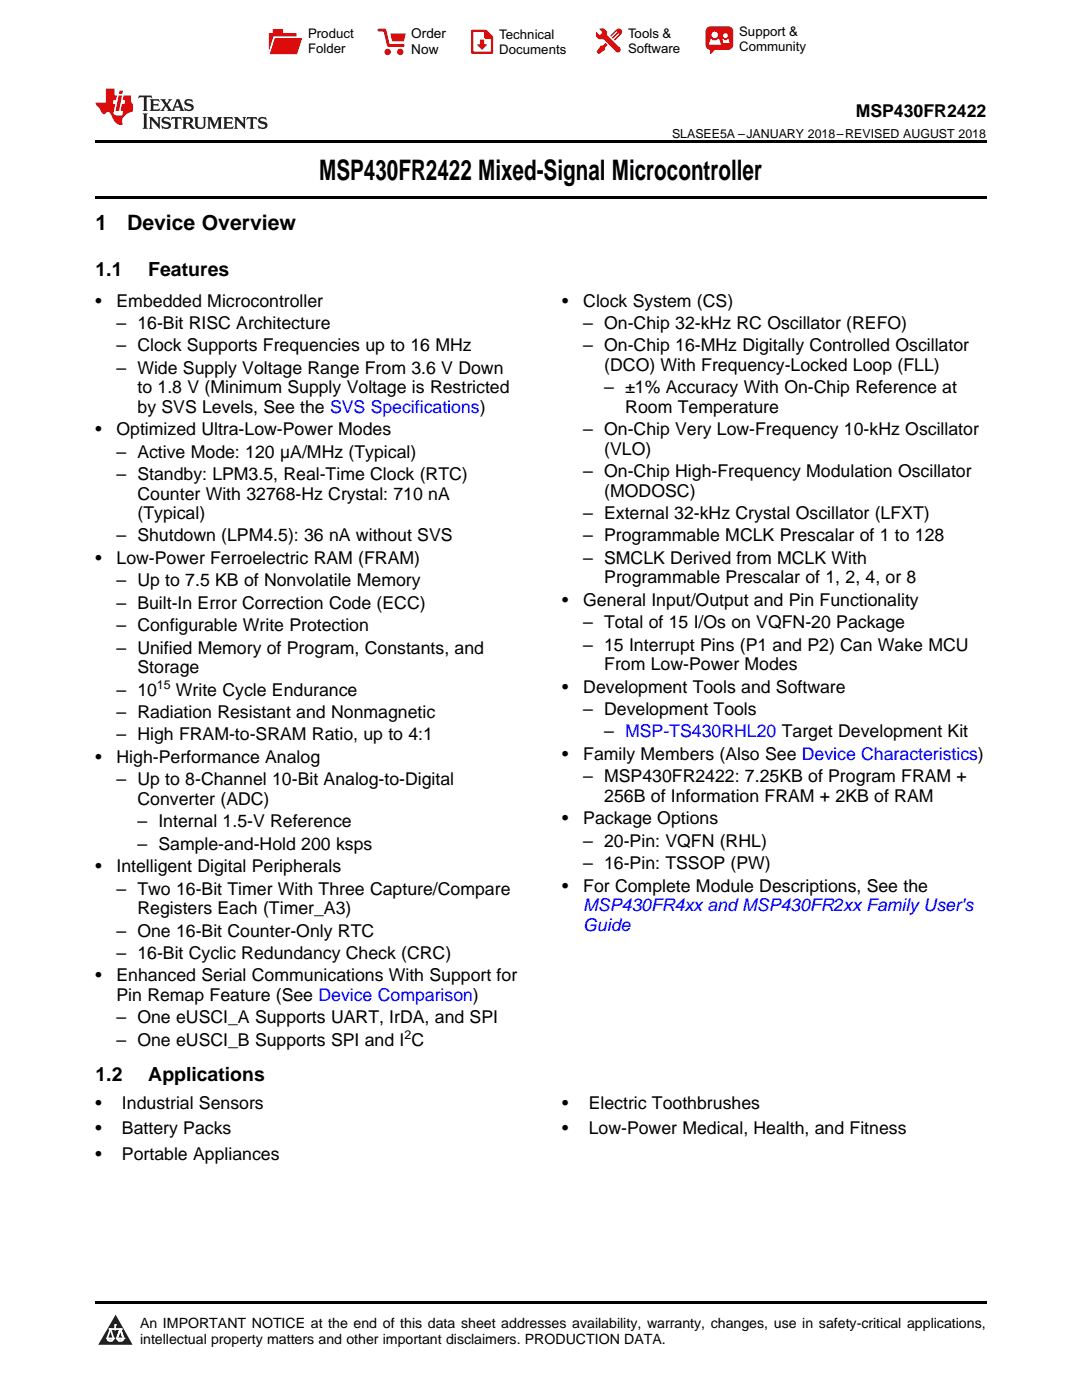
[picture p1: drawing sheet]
<svg xmlns="http://www.w3.org/2000/svg" width="216mm" height="279mm" viewBox="0 0 216 279" stroke-linecap="round" stroke-linejoin="round" font-family="sans-serif">
<defs><g id="words">
<text font-size="5.6" x="63.7" y="36">MSP430FR2422 Mixed-Signal Microcontroller</text>
<g font-size="4.2">
<text x="19" y="45.9">1</text>
<text x="25.4" y="45.9">Device Overview</text>
</g>
<g font-size="3.9">
<text x="19" y="55.1">1.1</text>
<text x="29.6" y="55.1">Features</text>
<text x="19" y="215.8">1.2</text>
<text x="29.6" y="215.8">Applications</text>
</g>
<g font-size="3.5">
<text x="170.7" y="23.3">MSP430FR2422</text>
<text x="19" y="61.2">•</text>
<text x="23.2" y="61.2">Embedded Microcontroller</text>
<text x="23.2" y="65.7">– 16-Bit RISC Architecture</text>
<text x="112.2" y="61.2">•</text>
<text x="116.4" y="61.2">Clock System (CS)</text>
<text x="116.4" y="65.7">– On-Chip 32-kHz RC Oscillator (REFO)</text>
<text x="23.2" y="70.1">– Clock Supports Frequencies up to 16 MHz</text>
<text x="116.4" y="70.1">– On-Chip 16-MHz Digitally Controlled Oscillator</text>
<text x="23.2" y="74.6">– Wide Supply Voltage Range From 3.6 V Down</text>
<text x="120.6" y="74">(DCO) With Frequency-Locked Loop (FLL)</text>
<text x="27.4" y="78.5">to 1.8 V (Minimum Supply Voltage is Restricted</text>
<text x="27.4" y="82.4">by SVS Levels, See the SVS Specifications)</text>
<text x="120.6" y="78.5">– ±1% Accuracy With On-Chip Reference at</text>
<text x="124.8" y="82.4">Room Temperature</text>
<text x="19" y="86.9">•</text>
<text x="23.2" y="86.9">Optimized Ultra-Low-Power Modes</text>
<text x="116.4" y="86.9">– On-Chip Very Low-Frequency 10-kHz Oscillator</text>
<text x="23.2" y="91.3">– Active Mode: 120 µA/MHz (Typical)</text>
<text x="23.2" y="95.8">– Standby: LPM3.5, Real-Time Clock (RTC)</text>
<text x="116.4" y="95.2">– On-Chip High-Frequency Modulation Oscillator</text>
<text x="120.6" y="90.7">(VLO)</text>
<text x="27.4" y="99.7">Counter With 32768-Hz Crystal: 710 nA</text>
<text x="120.6" y="99.1">(MODOSC)</text>
<text x="27.4" y="103.6">(Typical)</text>
<text x="116.4" y="103.6">– External 32-kHz Crystal Oscillator (LFXT)</text>
<text x="19" y="112.5">•</text>
<text x="23.2" y="108.1">– Shutdown (LPM4.5): 36 nA without SVS</text>
<text x="23.2" y="112.5">Low-Power Ferroelectric RAM (FRAM)</text>
<text x="116.4" y="108.1">– Programmable MCLK Prescalar of 1 to 128</text>
<text x="116.4" y="112.5">– SMCLK Derived from MCLK With</text>
<text x="23.2" y="117">– Up to 7.5 KB of Nonvolatile Memory</text>
<text x="120.6" y="116.4">Programmable Prescalar of 1, 2, 4, or 8</text>
<text x="23.2" y="121.5">– Built-In Error Correction Code (ECC)</text>
<text x="23.2" y="126">– Configurable Write Protection</text>
<text x="112.2" y="120.9">•</text>
<text x="116.4" y="120.9">General Input/Output and Pin Functionality</text>
<text x="116.4" y="125.4">– Total of 15 I/Os on VQFN-20 Package</text>
<text x="23.2" y="130.5">– Unified Memory of Program, Constants, and</text>
<text x="116.4" y="129.9">– 15 Interrupt Pins (P1 and P2) Can Wake MCU</text>
<text x="27.4" y="134.3">Storage</text>
<text x="120.6" y="133.7">From Low-Power Modes</text>
<text x="23.2" y="138.8">– 10</text>
<text x="23.2" y="143.3">– Radiation Resistant and Nonmagnetic</text>
<text x="35.1" y="138.8">Write Cycle Endurance</text>
<text x="112.2" y="138.2">•</text>
<text x="116.4" y="138.2">Development Tools and Software</text>
<text x="116.4" y="142.7">– Development Tools</text>
<text x="23.2" y="147.8">– High FRAM-to-SRAM Ratio, up to 4:1</text>
<text x="120.6" y="147.2">– MSP-TS430RHL20 Target Development Kit</text>
<text x="19" y="152.3">•</text>
<text x="23.2" y="152.3">High-Performance Analog</text>
<text x="112.2" y="151.7">•</text>
<text x="116.4" y="151.7">Family Members (Also See Device Characteristics)</text>
<text x="23.2" y="156.7">– Up to 8-Channel 10-Bit Analog-to-Digital</text>
<text x="27.4" y="160.6">Converter (ADC)</text>
<text x="116.4" y="156.1">– MSP430FR2422: 7.25KB of Program FRAM +</text>
<text x="120.6" y="160">256B of Information FRAM + 2KB of RAM</text>
<text x="27.4" y="165.1">– Internal 1.5-V Reference</text>
<text x="112.2" y="164.5">•</text>
<text x="116.4" y="164.5">Package Options</text>
<text x="27.4" y="169.6">– Sample-and-Hold 200 ksps</text>
<text x="116.4" y="169">– 20-Pin: VQFN (RHL)</text>
<text x="116.4" y="173.5">– 16-Pin: TSSOP (PW)</text>
<text x="19" y="174.1">•</text>
<text x="23.2" y="174.1">Intelligent Digital Peripherals</text>
<text x="23.2" y="178.5">– Two 16-Bit Timer With Three Capture/Compare</text>
<text x="112.2" y="177.9">•</text>
<text x="116.4" y="177.9">For Complete Module Descriptions, See the</text>
<text x="27.4" y="182.4">Registers Each (Timer_A3)</text>
<text x="23.2" y="186.9">– One 16-Bit Counter-Only RTC</text>
<text x="23.2" y="191.4">– 16-Bit Cyclic Redundancy Check (CRC)</text>
<text x="19" y="195.9">•</text>
<text x="23.2" y="195.9">Enhanced Serial Communications With Support for</text>
<text x="23.2" y="199.7">Pin Remap Feature (See Device Comparison)</text>
<text x="23.2" y="204.2">– One eUSCI_A Supports UART, IrDA, and SPI</text>
<text x="23.2" y="208.7">– One eUSCI_B Supports SPI and I C</text>
<text x="19" y="221.3">•</text>
<text x="24.3" y="221.3">Industrial Sensors</text>
<text x="112.2" y="221.3">•</text>
<text x="117.5" y="221.3">Electric Toothbrushes</text>
<text x="19" y="226.3">•</text>
<text x="24.3" y="226.3">Battery Packs</text>
<text x="112.2" y="226.3">•</text>
<text x="117.5" y="226.3">Low-Power Medical, Health, and Fitness</text>
<text x="19" y="231.4">•</text>
<text x="24.3" y="231.4">Portable Appliances</text>
</g>
<g font-size="3.5" fill="#00f">
<text x="116.4" y="181.8">MSP430FR4xx and MSP430FR2xx Family User's</text>
<text x="116.4" y="185.7">Guide</text>
</g>
<g font-size="2.8">
<text x="27.9" y="265">An IMPORTANT NOTICE at the end of this data sheet addresses availability, warranty, changes, use in safety-critical applications,</text>
<text x="27.9" y="268.2">intellectual property matters and other important disclaimers. PRODUCTION DATA.</text>
</g>
<g font-size="2.7">
<text x="82.1" y="7.7">Order</text>
<text x="82.1" y="10.7">Now</text>
</g>
<g font-size="2.6">
<text x="61.5" y="7.6">Product</text>
<text x="61.5" y="10.6">Folder</text>
<text x="99.6" y="7.8">Technical</text>
<text x="99.6" y="10.8">Documents</text>
<text x="125.3" y="7.6">Tools &amp;</text>
<text x="125.3" y="10.6">Software</text>
<text x="147.5" y="7.2">Support &amp;</text>
<text x="147.5" y="10.2">Community</text>
</g>
<g font-size="2.5">
<text x="134.1" y="27.4">SLASEE5A –JANUARY 2018–REVISED AUGUST 2018</text>
<text x="31.3" y="137.4">15</text>
<text x="80.7" y="207.3">2</text>
</g>
</g></defs>
<path d="M23.1 262.4l3.4 6h-6.9z" fill="#231f20"/>
<path d="M21.4 267.1h1.2l-.3 .5h-.3a.55 .55 0 0 1-.6-.5z" fill-rule="evenodd" fill="#fff"/>
<path d="M21.4 267.1h1.2l-.3 .5h-.3a.55 .55 0 0 1-.6-.5z" fill="none" stroke="#231f20" stroke-width=".34"/>
<path d="M21.4 267.1l1.2 .1-.3 .4h-.5z" fill="none" stroke="#fff" stroke-width=".34"/>
<path d="M23 265.3h.1" fill="none" stroke="#fff" stroke-width=".34"/>
<path d="M23 264.4v.9z" fill="#fff"/>
<path d="M23 264.4v.9z" fill="none" stroke="#fff" stroke-width=".34"/>
<circle cx="23" cy="264.4" r=".17" fill="#fff"/>
<path d="M21.9 265.2h.1" fill="none" stroke="#fff" stroke-width=".34"/>
<path d="M21.9 265.2h2.3z" fill="#fff"/>
<path d="M21.9 265.2h2.3z" fill="none" stroke="#fff" stroke-width=".34"/>
<circle cx="24.2" cy="265.2" r=".17" fill="#fff"/>
<path d="M23.3 267.1h.1" fill="none" stroke="#fff" stroke-width=".34"/>
<path d="M24 265.2l-.7 1.9z" fill="#fff"/>
<path d="M24 265.2l-.7 1.9z" fill="none" stroke="#fff" stroke-width=".34"/>
<path d="M24 265.2l.7 1.9z" fill="#fff"/>
<path d="M24 265.2l.7 1.9z" fill="none" stroke="#fff" stroke-width=".34"/>
<path d="M24.6 267.1h.1" fill="none" stroke="#fff" stroke-width=".34"/>
<circle cx="21.4" cy="267.1" r=".17" fill="#fff"/>
<path d="M22.1 265.2l-.7 1.9z" fill="#fff"/>
<path d="M22.1 265.2l-.7 1.9z" fill="none" stroke="#fff" stroke-width=".34"/>
<path d="M22.1 265.2l.5 1.9z" fill="#fff"/>
<path d="M22.1 265.2l.5 1.9z" fill="none" stroke="#fff" stroke-width=".34"/>
<circle cx="22.6" cy="267.1" r=".17" fill="#fff"/>
<path d="M23.4 267.1h1.3a.65 .65 0 0 1-.7 .5 .65 .65 0 0 1-.6-.5z" fill-rule="evenodd" fill="#fff"/>
<path d="M23.4 267.1h1.3a.65 .65 0 0 1-.7 .5 .65 .65 0 0 1-.6-.5z" fill="none" stroke="#231f20" stroke-width=".34"/>
<path d="M23.4 267.1h1.3l-.4 .5h-.6z" fill="none" stroke="#fff" stroke-width=".34"/>
<path d="M23.3 267.1h.1" fill="none" stroke="#fff" stroke-width=".34"/>
<circle cx="24.7" cy="267.1" r=".17" fill="#fff"/>
<path d="M19 39.1h177.8v.5h-177.8zM19 28h177.8v.5h-177.8zM19 259.7h177.8v.5h-177.8z" fill="#000"/>
<path d="M27.7 19.1l-.1 .6 .6-.3h.5v.2v2.2l-.2 .3h1l-.2-.3v-2.2v-.2h.5l.6 .3-.2-.6zM29.9 19.8l.2 .4v1.6l-.2 .3h1.9l.1-.6a1.09 1.09 0 0 1-1.3 .2v-.7h.6l.4 .2v-.6l-.2 .2h-.8v-.6l.2-.1a1.01 1.01 0 0 1 1 .3l-.1-.6zM32 19.8l.9 1.2-1 1.1h.9l-.2-.2 .5-.7 .5 .7-.3 .2h1.7l-.2-.2 .1-.4h1l.1 .4-.2 .2h1l-.3-.3-.7-2h-.5l-1 2.2-.8-1.1 .9-1.1h-.9l.2 .2-.4 .7-.4-.7 .2-.2zM35.4 20.2l.4 1h-.8zM37 19.9a.66 .66 0 0 0-.2 .8 .66 .66 0 0 0 .6 .4l.7 .2 .1 .2a.8 .8 0 0 1-.7 .4 .8 .8 0 0 1-.7-.5l.1 .7 .2-.1a.94 .94 0 0 0 1.1 .1 .94 .94 0 0 0 .4-.9 1.48 1.48 0 0 0-1.3-.6v-.4a1.1 1.1 0 0 1 1.2 .2l-.2-.6-.2 .1-.5-.1zM28.5 22.6l.2 .4v2.3l-.2 .4h1l-.2-.4v-2.3l.2-.4zM29.7 23.4l.2 .3v1.6l-.2 .4h.8l-.3-.4 .1-1.3 1.6 1.7v-2l.2-.3h-.7l.2 .2v1.1l-1.2-1.3zM32.5 23.5a.66 .66 0 0 0-.2 .7 .66 .66 0 0 0 .6 .5l.6 .1 .2 .3a.8 .8 0 0 1-.8 .4 .8 .8 0 0 1-.7-.5l.2 .7 .2-.1a.94 .94 0 0 0 1 .1 .94 .94 0 0 0 .5-1 1.47 1.47 0 0 0-1.3-.6l-.1-.3a1.1 1.1 0 0 1 1.3 .2l-.2-.6-.2 .1-.5-.2zM34.3 23.4l-.2 .6a.64 .64 0 0 1 .8-.3v1.6l-.2 .4h1l-.3-.4 .1-1.6a.66 .66 0 0 1 .8 .3l-.2-.6zM36.3 23.4l.3 .3v1.6l-.3 .4h1l-.2-.2v-.8l.5 .1 .1 .1a.8 .8 0 0 0 1.2 .7l-1-1a.62 .62 0 0 0 .6-.6 .62 .62 0 0 0-.6-.6zM37.1 23.7h.1a.48 .48 0 0 1 .6 0 .48 .48 0 0 1 .1 .6l-.2 .1-.6 .1zM38.7 23.4l.2 .2a2.29 2.29 0 0 0 .4 2 1.05 1.05 0 0 0 1.7-.7v-1.3l.2-.2h-.8l.2 .3v1.2a.61 .61 0 0 1-.6 .6 .61 .61 0 0 1-.6-.6v-1.2l.3-.3zM41.3 23.4l.3 .3v1.6l-.3 .4h.8l-.2-.4v-1.4l.8 1.8 .9-1.8v1.4l-.2 .4h.9l-.2-.4v-1.6l.2-.3h-.8l-.7 1.5-.6-1.5zM44.5 23.4l.2 .3v1.6l-.2 .4h1.9l.2-.6a1.1 1.1 0 0 1-1.4 .2v-.7h.6l.4 .2v-.7l-.2 .2h-.8v-.5l.2-.2a1.02 1.02 0 0 1 1.1 .3l-.2-.5zM46.7 23.4l.2 .3v1.6l-.2 .4h.8l-.3-.4 .1-1.3 1.6 1.7v-2l.2-.3h-.7l.2 .2v1.1l-1.2-1.3zM49.3 23.4l-.1 .6a.64 .64 0 0 1 .8-.3v1.6l-.3 .4h1l-.2-.4v-1.6a.66 .66 0 0 1 .8 .3l-.1-.6zM51.7 23.5a.66 .66 0 0 0-.2 .7 .66 .66 0 0 0 .7 .5l.6 .1 .1 .3a.8 .8 0 0 1-.7 .4 .8 .8 0 0 1-.7-.5l.1 .7 .2-.1a.94 .94 0 0 0 1.1 .1 .94 .94 0 0 0 .4-1 1.48 1.48 0 0 0-1.2-.6l-.1-.3a1.1 1.1 0 0 1 1.2 .2l-.2-.6-.1 .1-.6-.2z" fill="#231f20"/>
<path d="M21.1 17.7v2.8h-2v.3l.9 1a.96 .96 0 0 0 1 .9 .59 .59 0 0 1 .5-.3 .59 .59 0 0 1 .5 .3l.4 .8a1.61 1.61 0 0 0 2.1 1.3 1.63 1.63 0 0 1 1.1-2.2l.9-.4v-1.5a1.6 1.6 0 0 1-.4-1.6h-1.4l-.2 .9h.5l-.2 .8h-.5l-.2 1v.3h.5l-.2 .9h-.7a.74 .74 0 0 1-1-.6l.3-1.6h-.5l.2-.8h.5l.1-.9h-.4v-1.4zM23.7 19.1l-.7 3h.8l.6-3zM23.8 18.1l-.1 .7h.7l.2-.7z" fill="#ee1d23"/>
<g fill="#d60000">
<path d="M54.4 5.8h2v.8h2.8v4.2h-5.5v-4.2h.7z" fill-rule="evenodd"/>
<path d="M54.7 7.5h5.6l-1 3.3h-5.6z" fill-rule="evenodd"/>
</g>
<path d="M54.6 7.4h5.8l-.1 .1h-5.5l-1.1 3.3z" fill-rule="evenodd" fill="#fff"/>
<path d="M54.6 7.4h5.8l-.1 .1h-5.5l-1.1 3.3z" fill="none" stroke="#fff" stroke-width=".2"/>
<path d="M75.6 6h1.2l.7 3.1h3" fill="none" stroke="#d60000" stroke-width=".56"/>
<g fill="#d60000">
<path d="M77.9 6.7h3.1l-.4 1.5h-2.3z" fill-rule="evenodd"/>
<circle cx="77.3" cy="10.4" r=".64"/>
<circle cx="79.9" cy="10.4" r=".64"/>
</g>
<path d="M94.2 6.2h2.7l1.3 1.2v3.1h-4z" fill="none" stroke="#d60000" stroke-width=".44"/>
<g fill="#d60000">
<path d="M95.8 7.9h.8v1h.6l-1 1.1-1-1v-.1h.6z" fill-rule="evenodd"/>
<path d="M96.6 6.2h.3l1.3 1.2v.4h-1.3l-.3-.4z" fill-rule="evenodd"/>
<path d="M119.6 5.7h.9l.6 .6 .1 .7 2.5 2.5-.8 .8-2.3-2.3-1.1-.2-.6-.6v-.8l.7 .6 .5-.4v-.2l-.4-.5z" fill-rule="evenodd"/>
<path d="M119.9 9.1h.4l.5-.5 .4 .4-.5 .5v.4l-1.2 .9-.5-.5z" fill-rule="evenodd"/>
<path d="M123 5.9a.67 .67 0 0 1 .9 0 .67 .67 0 0 1 0 .9z" fill-rule="evenodd"/>
<path d="M123 5.9l.9 .9-1.2 1.2h-.2l.1-.2 .9-.9 .1-.2h-.3l-.9 1h-.2v-.2l.9-1 .1-.2h-.3l-.9 1h-.2v-.2z" fill-rule="evenodd"/>
<circle cx="123.3" cy="9.9" r=".54"/>
</g>
<path d="M121.1 6.3l-.1 .7" fill="none" stroke="#d60000" stroke-width=".2"/>
<g fill="#d60000">
<path d="M141.1 5.5l.6-.2h3.6a.95 .95 0 0 1 1 .9v2.8a.95 .95 0 0 1-1 .9h-3.6a.95 .95 0 0 1-.9-.9v-2.8z" fill-rule="evenodd"/>
<path d="M141.7 9.9h.9l-.7 .9h-.2z" fill-rule="evenodd"/>
</g>
<g fill="#fff">
<path d="M144.3 8.6h1.3z"/>
<path d="M141.8 7.8h.3l.1 .2h.8l.2-.2h.3l.4 1.1h-2.5z" fill-rule="evenodd"/>
<path d="M144.2 7.8h.2l.2 .2h.4l.2-.2h.2l.2 .8h-1.3z" fill-rule="evenodd"/>
<circle cx="142.6" cy="6.9" r=".65"/>
<circle cx="144.8" cy="7.1" r=".48"/>
</g>
<use href="#words"/>
</svg>
